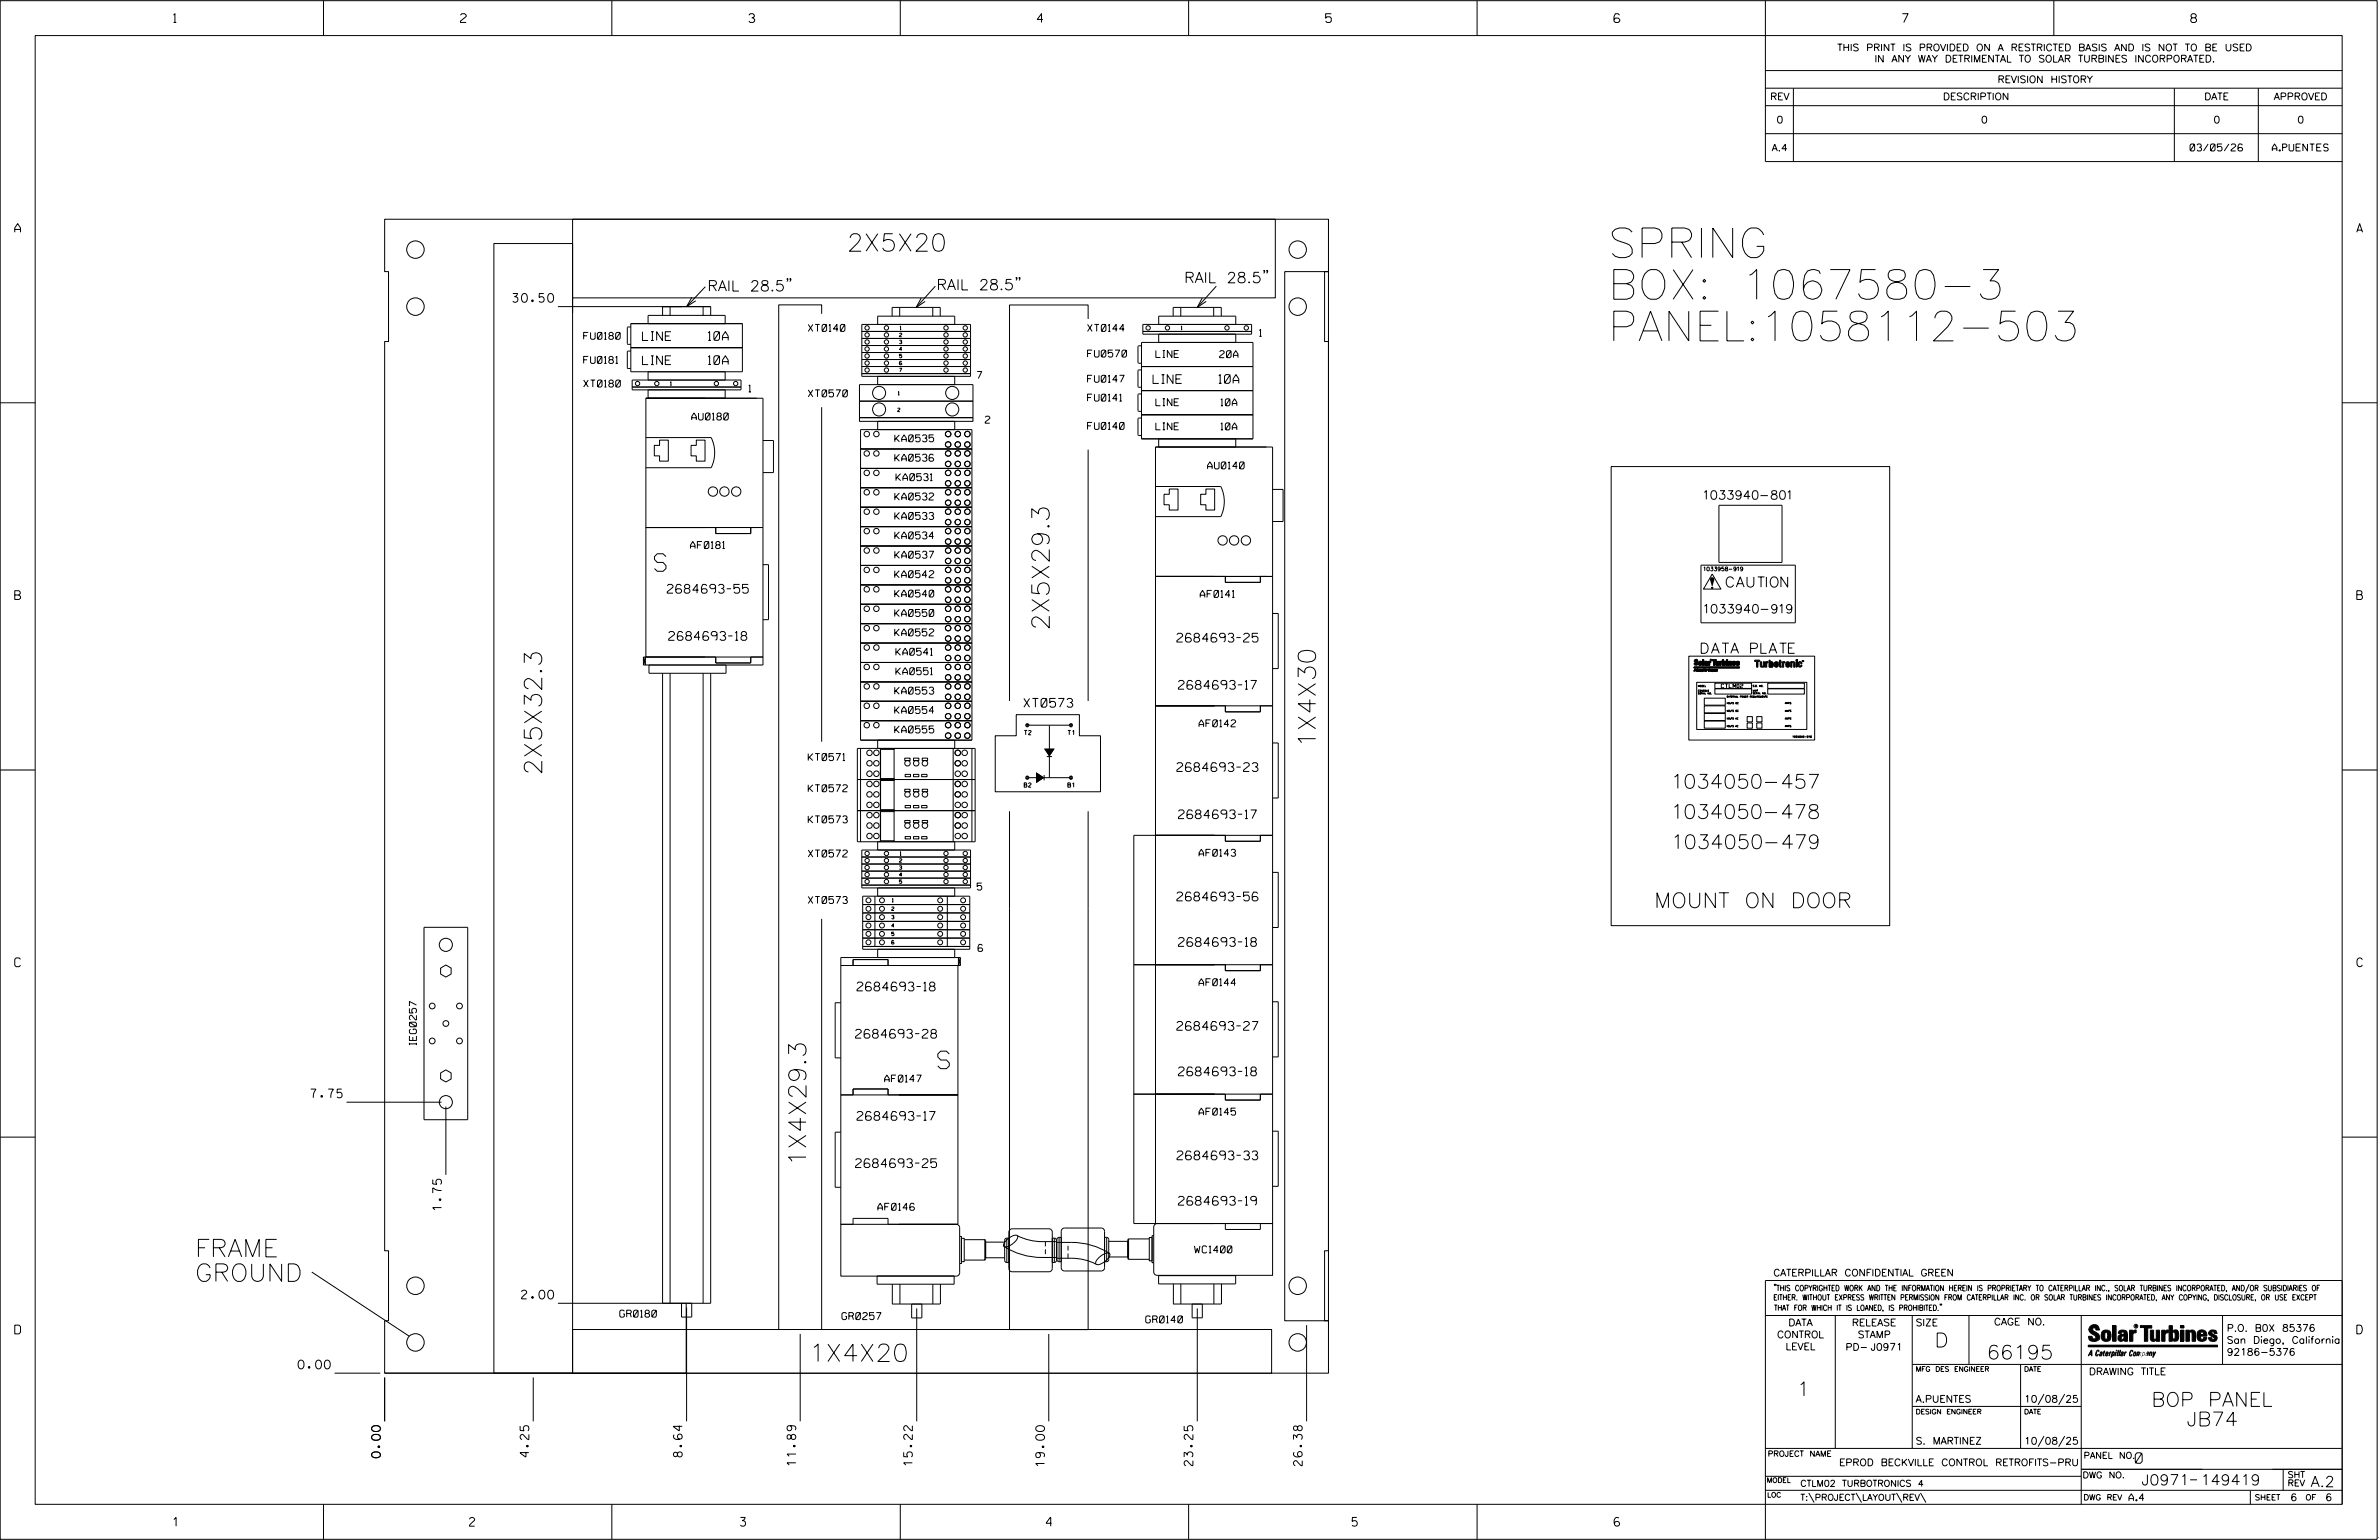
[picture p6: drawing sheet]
<svg xmlns="http://www.w3.org/2000/svg" width="864mm" height="559mm" viewBox="0 0 864 559" stroke-linecap="round" stroke-linejoin="round" font-family="sans-serif">
<defs><g id="words">
<g font-size="10.8">
<text x="583.8" y="93.5">SPRING</text>
<text x="583.8" y="108.6">BOX: 1067580-3</text>
<text x="583.8" y="123.7">PANEL:1058112-503</text>
</g>
<g font-size="6.3">
<text x="307.4" y="91.2">2X5X20</text>
<text x="237.6" y="207.3">S</text>
<text x="380.9" y="228.7" transform="rotate(-90 380.9 228.7)">2X5X29.3</text>
<text x="477.6" y="271.3" transform="rotate(-90 477.6 271.3)">1X4X30</text>
<text x="196.7" y="281.3" transform="rotate(-90 196.7 281.3)">2X5X32.3</text>
<text x="344.6" y="381.4" transform="rotate(-180 344.6 381.4)">S</text>
<text x="292.6" y="423.2" transform="rotate(-90 292.6 423.2)">1X4X29.3</text>
<text x="70.8" y="456.1">FRAME</text>
<text x="70.8" y="464.9">GROUND</text>
<text x="293.6" y="494">1X4X20</text>
</g>
<text font-size="5.4" x="600.5" y="329.4">MOUNT ON DOOR</text>
<g font-size="5.1">
<text x="607.9" y="286.1">1034050-457</text>
<text x="607.9" y="297">1034050-478</text>
<text x="608" y="308">1034050-479</text>
<text x="702.3" y="488.8">D</text>
<text x="721.2" y="493.2">66195</text>
<text x="652.2" y="506.5">1</text>
<text x="781" y="510.3">BOP PANEL</text>
<text x="793.8" y="517.4">JB74</text>
</g>
<g font-size="3.8">
<text x="256.8" y="105.6">RAIL 28.5&quot;</text>
<text x="340" y="105.2">RAIL 28.5&quot;</text>
<text x="429.9" y="102.6">RAIL 28.5&quot;</text>
<text x="775.1" y="531">0</text>
<text x="777.4" y="538.9">J0971</text>
<text x="798.8" y="538.9">149419</text>
<text x="838.8" y="539.5">A.2</text>
</g>
<g font-size="3.7">
<text x="626.6" y="213">CAUTION</text>
<text x="617.6" y="237.1">DATA PLATE</text>
</g>
<g font-size="3.2">
<text x="63" y="8.2">1</text>
<text x="167.2" y="8.2">2</text>
<text x="271.8" y="8.2">3</text>
<text x="376.5" y="8.2">4</text>
<text x="481.2" y="8.2">5</text>
<text x="690.6" y="8.2">7</text>
<text x="795.3" y="8.2">8</text>
<text x="5.4" y="84.3">A</text>
<text x="855.5" y="84.3">A</text>
<text x="186.2" y="109.7">30.50</text>
<text x="233.2" y="123.5">LINE</text>
<text x="257.1" y="123.5">10A</text>
<text x="233.2" y="132.3">LINE</text>
<text x="257.1" y="132.3">10A</text>
<text x="418.6" y="139.1">LINE</text>
<text x="442.5" y="139.1">10A</text>
<text x="618.7" y="181.2">1033940-801</text>
<text x="242.2" y="215.2">2684693-55</text>
<text x="5.4" y="217.5">B</text>
<text x="855.6" y="217.5">B</text>
<text x="618.8" y="222.5">1033940-919</text>
<text x="242.7" y="232.4">2684693-18</text>
<text x="427.2" y="233">2684693-25</text>
<text x="427.8" y="250.1">2684693-17</text>
<text x="371.7" y="256.6">XT0573</text>
<text x="427.2" y="279.9">2684693-23</text>
<text x="427.8" y="297.1">2684693-17</text>
<text x="427.2" y="326.9">2684693-56</text>
<text x="427.8" y="343.4">2684693-18</text>
<text x="5.4" y="350.8">C</text>
<text x="855.6" y="350.8">C</text>
<text x="311.1" y="359.6">2684693-18</text>
<text x="310.6" y="376.7">2684693-28</text>
<text x="427.2" y="373.8">2684693-27</text>
<text x="427.8" y="390.3">2684693-18</text>
<text x="112.8" y="398.3">7.75</text>
<text x="311.1" y="406.5">2684693-17</text>
<text x="310.6" y="423.6">2684693-25</text>
<text x="427.3" y="420.8">2684693-33</text>
<text x="427.8" y="437.3">2684693-19</text>
<text x="160.3" y="439.3" transform="rotate(-90 160.3 439.3)">1.75</text>
<text x="189.3" y="471.3">2.00</text>
<text x="5.4" y="484">D</text>
<text x="855.6" y="484">D</text>
<text x="108.3" y="496.7">0.00</text>
<text x="138.1" y="528.9" transform="rotate(-90 138.1 528.9)">0.00</text>
<text x="192" y="528.7" transform="rotate(-90 192 528.7)">4.25</text>
<text x="247.7" y="528.7" transform="rotate(-90 247.7 528.7)">8.64</text>
<text x="288.9" y="531.9" transform="rotate(-90 288.9 531.9)">11.89</text>
<text x="331.2" y="531.9" transform="rotate(-90 331.2 531.9)">15.22</text>
<text x="379.1" y="532.1" transform="rotate(-90 379.1 532.1)">19.00</text>
<text x="433" y="531.9" transform="rotate(-90 433 531.9)">23.25</text>
<text x="472.7" y="531.9" transform="rotate(-90 472.7 531.9)">26.38</text>
<text x="62.8" y="553.8">1</text>
<text x="170.4" y="553.8">2</text>
<text x="268.8" y="553.8">3</text>
<text x="379.8" y="553.8">4</text>
<text x="490.8" y="553.8">5</text>
<text x="585.9" y="553.8">6</text>
</g>
<g font-size="2.5">
<text x="666.9" y="18.5">THIS PRINT IS PROVIDED ON A RESTRICTED BASIS AND IS NOT TO BE USED</text>
<text x="680.5" y="22.6">IN ANY WAY DETRIMENTAL TO SOLAR TURBINES INCORPORATED.</text>
<text x="725.1" y="30">REVISION HISTORY</text>
<text x="642.6" y="36.3">REV</text>
<text x="705.3" y="36.3">DESCRIPTION</text>
<text x="800.2" y="36.3">DATE</text>
<text x="825.4" y="36.3">APPROVED</text>
<text x="644.9" y="44.7">0</text>
<text x="719.1" y="44.7">0</text>
<text x="803.5" y="44.7">0</text>
<text x="834" y="44.7">0</text>
<text x="643.2" y="54.8">A.4</text>
<text x="795" y="54.8">03/05/26</text>
<text x="824.9" y="54.8">A.PUENTES</text>
<text x="211.9" y="123.1">FU0180</text>
<text x="293.4" y="120.3">XT0140</text>
<text x="394.8" y="120.3">XT0144</text>
<text x="457.2" y="122">1</text>
<text x="211.9" y="131.9">FU0181</text>
<text x="394.8" y="129.6">FU0570</text>
<text x="419.6" y="129.7">LINE</text>
<text x="442.7" y="129.8">20A</text>
<text x="354.7" y="137.3">7</text>
<text x="211.9" y="140.5">XT0180</text>
<text x="271.8" y="142.2">1</text>
<text x="394.8" y="138.7">FU0147</text>
<text x="293.4" y="144">XT0570</text>
<text x="394.8" y="145.6">FU0141</text>
<text x="419.6" y="147.2">LINE</text>
<text x="443.2" y="147.2">10A</text>
<text x="251.1" y="152.4">AU0180</text>
<text x="357.6" y="153.6">2</text>
<text x="394.8" y="155.8">FU0140</text>
<text x="419.6" y="156">LINE</text>
<text x="443.2" y="156">10A</text>
<text x="324.8" y="160.3">KA0535</text>
<text x="324.8" y="167.4">KA0536</text>
<text x="438.4" y="170.1">AU0140</text>
<text x="325.3" y="174.4">KA0531</text>
<text x="324.8" y="181.4">KA0532</text>
<text x="324.8" y="188.5">KA0533</text>
<text x="324.8" y="195.5">KA0534</text>
<text x="250.7" y="199">AF0181</text>
<text x="324.8" y="202.6">KA0537</text>
<text x="324.8" y="209.6">KA0542</text>
<text x="324.8" y="216.7">KA0540</text>
<text x="435.7" y="216.8">AF0141</text>
<text x="324.8" y="223.7">KA0550</text>
<text x="324.8" y="230.7">KA0552</text>
<text x="325.2" y="237.8">KA0541</text>
<text x="325.2" y="244.8">KA0551</text>
<text x="324.8" y="251.9">KA0553</text>
<text x="324.8" y="258.9">KA0554</text>
<text x="435.3" y="263.7">AF0142</text>
<text x="324.8" y="266">KA0555</text>
<text x="293.4" y="276">KT0571</text>
<text x="293.4" y="287.3">KT0572</text>
<text x="293.4" y="298.6">KT0573</text>
<text x="293.4" y="311">XT0572</text>
<text x="435.3" y="310.7">AF0143</text>
<text x="354.7" y="323">5</text>
<text x="293.4" y="327.8">XT0573</text>
<text x="355" y="345.2">6</text>
<text x="435.3" y="357.7">AF0144</text>
<text x="151.2" y="379.2" transform="rotate(-90 151.2 379.2)">IEG0257</text>
<text x="321.1" y="392.6">AF0147</text>
<text x="435.3" y="404.6">AF0145</text>
<text x="318.7" y="439.2">AF0146</text>
<text x="433.6" y="454.6">WC1400</text>
<text x="643.8" y="463">CATERPILLAR CONFIDENTIAL GREEN</text>
<text x="225" y="477.9">GR0180</text>
<text x="305.7" y="478.8">GR0257</text>
<text x="415.9" y="480">GR0140</text>
<text x="645.1" y="485.5">CONTROL</text>
<text x="649.2" y="481.1">DATA</text>
<text x="672.3" y="481.1">RELEASE</text>
<text x="674.4" y="485.5">STAMP</text>
<text x="695.4" y="481.1">SIZE</text>
<text x="723.8" y="480.8">CAGE NO.</text>
<text x="808.4" y="483.1">P.O. B0X 85376</text>
<text x="648.2" y="489.8">LEVEL</text>
<text x="669.9" y="490">PD- J0971</text>
<text x="808.4" y="487.5">San Diego, California</text>
<text x="808.4" y="491.8">92186-5376</text>
<text x="758.3" y="498.9">DRAWING TITLE</text>
<text x="695.4" y="508.9">A.PUENTES</text>
<text x="734.8" y="508.9">10/08/25</text>
<text x="695.4" y="524.1">S. MARTINEZ</text>
<text x="734.8" y="524.1">10/08/25</text>
<text x="667.6" y="531.9">EPROD BECKVILLE CONTROL RETROFITS-PRU</text>
<text x="772.8" y="544.6">A.4</text>
<text x="831.4" y="544.6">6</text>
<text x="844.1" y="544.6">6</text>
</g>
<g font-size="2.3">
<text x="756.4" y="529.2">PANEL NO.</text>
<text x="653.5" y="539.4">CTLM02 TURBOTRONICS 4</text>
<text x="756" y="536.3">DWG NO.</text>
<text x="830.4" y="539.3">REV</text>
<text x="830.4" y="536.2">SHT</text>
<text x="653.5" y="544.5">T:\PROJECT\LAYOUT\REV\</text>
</g>
<g font-size="2">
<text x="643.8" y="468.4">&quot;THIS COPYRIGHTED WORK AND THE INFORMATION HEREIN IS PROPRIETARY TO CATERPILLAR INC., SOLAR TURBINES INCORPORATED, AND/OR SUBSIDIARIES OF</text>
<text x="643.8" y="471.8">EITHER. WITHOUT EXPRESS WRITTEN PERMISSION FROM CATERPILLAR INC. OR SOLAR TURBINES INCORPORATED, ANY COPYING, DISCLOSURE, OR USE EXCEPT</text>
<text x="644" y="475.6">THAT FOR WHICH IT IS LOANED, IS PROHIBITED.&quot;</text>
<text x="641.7" y="528.5">PROJECT NAME</text>
<text x="756.3" y="544.3">DWG REV</text>
<text x="818.5" y="544.3">SHEET</text>
<text x="836.9" y="544.3">OF</text>
</g>
<g font-size="1.8">
<text x="695.4" y="497.6">MFG DES ENGINEER</text>
<text x="734.8" y="497.6">DATE</text>
<text x="695.4" y="513.1">DESIGN ENGINEER</text>
<text x="734.8" y="513.1">DATE</text>
<text x="641.3" y="538">MODEL</text>
<text x="641.5" y="543.3">LOC</text>
</g>
<g font-size="1.6">
<text x="371.8" y="266.6">T2</text>
<text x="387.6" y="266.6">T1</text>
<text x="371.8" y="285.7">B2</text>
<text x="387.6" y="285.7">B1</text>
</g>
<g font-size="1.4">
<text x="618.5" y="207.2">1033958-919</text>
<text x="624.8" y="249.6">CTLM02</text>
</g>
<g font-size="1.3">
<text x="326.7" y="119.6">1</text>
<text x="428.7" y="119.6">1</text>
<text x="326.5" y="122.2">2</text>
<text x="326.5" y="124.7">3</text>
<text x="326.5" y="127.3">4</text>
<text x="326.5" y="129.8">5</text>
<text x="326.5" y="132.4">6</text>
<text x="326.5" y="134.9">7</text>
<text x="243.4" y="139.8">1</text>
<text x="326.1" y="143.4">1</text>
<text x="325.8" y="149.4">2</text>
<text x="326.7" y="310.3">1</text>
<text x="326.5" y="312.9">2</text>
<text x="326.5" y="318">4</text>
<text x="326.5" y="315.4">3</text>
<text x="326.5" y="320.5">5</text>
<text x="323.9" y="327.3">1</text>
<text x="323.7" y="330.4">2</text>
<text x="323.7" y="333.4">3</text>
<text x="323.7" y="336.5">4</text>
<text x="323.7" y="339.5">5</text>
</g>
<text font-size=".9" x="775.1" y="481.7">R</text>
<text font-size=".7" x="650.6" y="267.7">1034040-916</text>
<g font-size=".6">
<text x="616.4" y="249.2">MODEL</text>
<text x="616.4" y="251.9">SERIAL NO.</text>
<text x="636.3" y="249.2">S.O. NO.</text>
<text x="636.3" y="251.9">SERIAL NO.</text>
<text x="626.8" y="253.1">EXTERNAL POWER REQUIREMENTS</text>
<text x="626.8" y="255.5">VOLTS DC</text>
<text x="647.9" y="255.5">AMPS</text>
<text x="626.8" y="261">VOLTS AC</text>
<text x="626.8" y="263.8">VOLTS AC</text>
<text x="647.9" y="261">AMPS</text>
<text x="647.9" y="263.8">AMPS</text>
</g>
</g></defs>
<g fill="none" stroke="#000" stroke-width=".36">
<path d="M.1 .2h862.8v558.4h-862.8zM12.8 12.9h837.4v533h-837.4zM117.4 .2v12.7M222.1 .2v12.7M326.8 .2v12.7M431.5 .2v12.7M536.2 .2v12.7M587.9 5.5l-.5-.5h-1l-.5 1v1.7l.5 .4h1l.6-.4v-.6l-.6-.5h-1l-.5 .5M640.9 .2v58.4h209.3M745.6 .2v12.7M640.9 25.6h209.3M640.9 32h209.3"/>
<path d="M640.9 38.3h209.3M651 32v26.6M789.3 32v26.6M819.8 32v26.6M640.9 48.5h209.3M139.6 79.6h342.6v19h-1.4v25.3h1.4v329.9h-1.4v25.4h1.4v19.1h-342.6v-19.1h1.4v-25.4h-1.4v-329.9h1.4v-25.3h-1.4zM207.9 79.6h255.1v28.5h-255.1zM459.1 98.2l-.2 .3-.2-.3h.4l-.4 1M460.2 98.2l-.2 .3-.2-.3h.4l-.4 1M466.4 98.6h15.8v380.6h-15.8zM202.5 111.3h55.5v3.1M207.9 108.1v390.1h-28.6v-409.8h28.6v25.1"/>
<path d="M229 118.6h-1l-.3 .3v5.8l.3 .3h1M229 117.4h40.5v17.5h-40.5zM240.5 111.3v3.1M243.2 111.3v3.1M251.2 107.8l-2 3.5 3.4-2.2M255.2 111.3v3.1M256 104l-6.8 7.3M263.2 117.4v-3h-27.9v3M286 101.2h-.4h.4l-.4 1M287.1 101.2h-.4h.4l-.4 1M298.3 113.9v-3.3h-15.6v371.8h15.6v-149M312.8 117.7h39.5v18.9h-39.5z"/>
<path d="M318.6 117.7v-3h28v3M323.8 114.7v-3.2h17.5v3.2M326.6 111.5v3.2M334.4 108.1l-1.8 3.4 3.2-2.1M338.6 111.5v3.2M339.5 103.8l-6.9 7.7M369.1 100.8l-.1 .2-.2-.2h.3l-.3 .9M370.2 100.8l-.1 .2-.2-.2h.3l-.3 .9M395 115.7v-5h-28.5v143.7M414.9 117.7h39.4v3.5h-39.4zM420.6 117.7v-3h28v3M425.9 114.7v-3.2h17.4v3.2"/>
<path d="M428.6 111.5v3.2M436.5 108.1l-1.9 3.4 3.3-2.1M440.6 111.5v3.2M441.5 103.8l-6.9 7.7M229 127.4h-1l-.3 .2v5.9l.3 .2h1M229 126.2h40.5M229.5 137.9h39.5v3.6h-39.5zM235.3 134.9v3M263.2 134.9v3M312 139.6h41.2v12h-41.2zM312.8 135.6h39.5M312.8 133h39.5"/>
<path d="M312.8 120.3h39.5M312.8 122.8h39.5M312.8 125.4h39.5M312.8 127.9h39.5M312.8 130.5h39.5M318.6 136.6v3M346.6 136.6v3M414.4 125.5h-1.1l-.2 .2v5.8l.2 .3h1.1M414.4 134.2h-1.1l-.2 .3v5.8l.2 .2h1.1M414.4 124.2h40.4v35h-40.4zM414.4 133h40.4M414.9 120.3h39.4"/>
<path d="M420.6 121.2v3M448.6 121.2v3M.1 146.2h12.7M229.5 140.4h39.5M234.5 158.8h23.7a12.4 12.4 0 0 1 0 10.9h-23.7M235.3 141.5v3M239.4 159.7h3.2v7.6h-3.2v-1.9h-1.9v-3.8h1.9zM252.8 159.7h3.1v7.6h-3.1v-1.9h-1.9v-3.8h1.9zM263.2 141.5v3M277 159.8h3.8v11.7h-3.8M298.3 147.7v121.4M312 151.6h41.2v1.3h-41.2z"/>
<path d="M312 145.6h41.2M312.4 155.9h40.4v112.7h-40.4zM346.6 155.9v-3h-28v3M414.4 142.9h-1.1l-.2 .3v5.8l.2 .3h1.1M414.4 151.7h-1.1l-.2 .2v5.9l.2 .2h1.1M414.4 141.7h40.4M414.4 150.5h40.4M420.6 159.2v3M448.6 159.2v3M850.2 146.2h12.7M312.4 162.9h40.4M312.4 170h40.4"/>
<path d="M312.4 177h40.4M395 163.2v91.2M419.5 176.5h23.7a12.4 12.4 0 0 1 0 11h-23.7M424.5 177.4h3.1v7.7h-3.1v-1.9h-1.9v-3.8h1.9zM437.8 177.4h3.1v7.7h-3.1v-1.9h-1.9v-3.8h1.9zM462 177.6h3.8v11.6h-3.8M584.9 169.3h101.1v166.6h-101.1zM234.5 191.4h42.5M259.8 191.4v2.2h12.7v-2.2M312.4 184h40.4M312.4 191.1h40.4M312.4 198.1h40.4"/>
<path d="M624 183.3h22.9v20.8h-22.9zM277 204.9h2v20h-2M312.4 205.2h40.4M312.4 212.2h40.4M312.4 219.3h40.4M419.5 209.2h42.5M444.8 209.2v2.1h12.7v-2.1M617.5 205.1h34.2v20.9h-34.2zM621.3 213.2h.1M621.3 213.3l.4 .1M621.3 213.3l.2-.2 .3 .3M621.3 213.2v.1"/>
<path d="M621.3 213.1l.2 .2M621.4 213.2l.1 .1M621.5 213.1h.1M621.6 208.3l3.1 5.4h-6.3zM621.6 213.1h.1M621.6 213.1l-.3 .3M621.7 213.1l.1 .2M621.7 213.1l-.4 .3 .4-.3M621.8 213.1l-.5 .2M621.8 213.2l-.3 .3M621.8 213.3h-.3M622.1 210.4l-1 .7"/>
<path d="M233.6 238.4v2.9M233.6 238.4h43.4M233.6 238.4l.7 2.9v-2.9l-.7 2.9M234.5 238.4v-93.9h42.5v96.8h-43.4M259.8 238.4v2.2h12.7v-2.2M312.4 226.3h40.4M312.4 233.3h40.4M462 222.6h2v20h-2M613.1 238.1h45.6v30.4h-45.6zM615.1 239.5l.6-.3 .5 .3 .2 .4h-.5l-.2-.3-.2 .2 .1 .3a.71 .71 0 0 1 .7 .4 .71 .71 0 0 1-.1 .8l-1.1-.1-.1-.5h.4l.3 .4 .3-.3-.2-.2a.78 .78 0 0 1-.7-1.1zM618 239.5h.5v1.9h-.5zM618.1 239.4h.4v1.9h-.4z"/>
<path d="M618.9 240l.9 .1 .2 1.2h-.5v-1.1l-.7 .1zM620.2 240l.4 .1 .5-.2v.4l-.4 .1v.9h-.5zM620.9 239.4h.3l-.3-.1v.3M621.1 239.4l.1 .2M621.5 239.5h1.5v.3h-.5v1.6h-.5v-1.6h-.5zM621.5 239.4h1.5v.3h-.5v1.6h-.4v-1.6h-.6zM622.8 240h.5l.2 1.1 .1-1.1h.5v1.3h-1.1zM624.3 240l.4 .1 .5-.2v.4l-.4 .1v.9h-.5zM625.2 239.5h.5l-.1 1.9h-.4zM625.3 239.4h.4v1.9h-.4zM626.7 239.5h.4v.2h-.4zM626.7 239.4h.5v.2h-.5z"/>
<path d="M626.7 240h.5v1.3h-.5zM627.4 240h1.1l.1 1.3h-.4l-.1-1.1h-.3v1.1h-.4zM629.4 240l.5 .2 .1 .6h-.8v-.2h.4zM629.4 239.9a.6 .6 0 0 1 .7 .8h-.9v-.2h.5zM636.9 239.5h1.9v.5h-.7v2.1h-.5v-2.1h-.7zM642.2 239.5h.4v.9a.84 .84 0 0 1 1.1 .1 .84 .84 0 0 1 0 1.1l-.1 .3a.59 .59 0 0 1-1 .1l-.4 .1zM646 239.5h.4v.6h.2l-.2 .4 .2 1.6-.6-.2v-1.4h-.2zM651.9 239.4h.5v.5h-.5zM654.2 239.8v.3l.1-.3M654.4 239.7v.4h.4v-.4l-.2 .3-.1-.3h-.4l.3 .1M654.7 239.8v.3M235.6 241.3v3h28v-3"/>
<path d="M240.5 244.3v228.6M243.2 244.3v228.6M255.2 244.3v228.6M258 244.3v228.6h-55.5M312.4 240.4h40.4M312.4 247.4h40.4M312.4 254.5h40.4M368.9 259.3h22.9v7.7h7.7v20.3h-38.2v-20.3h7.6zM419.5 256.1h42.5M444.8 256.1v2.2h12.7v-2.2M614.9 242.1h16.5v.3h-16.5zM615 242h16.5v.3h-16.5z"/>
<path d="M615 242.1h16.5M615.3 242.8l.1 .8-.1-.3-.4 .3zM615.3 242.9v.4h-.2zM615.3 242.7l.1 .8h-.5zM615.4 242.8v.4h-.3zM615.9 247.6h40v17.1h-40zM616 243l.3-.1-.3 .1-.1 .4 .3-.1-.2 .3zM616 242.9l.3-.1-.2 .1-.2 .5 .3-.2-.2 .3zM616.6 243.4h.1M616.5 243.1h.2l-.1 .5-.3-.2 .3-.2zM616.5 243.2v.2zM616.5 243l.2 .1-.3 .4 .3-.4z"/>
<path d="M616.8 243h.2l-.1 .6zM616.9 243h.2l-.1 .5zM616.9 250.5l-.2-.2-.2 .3 .2 .3 .2-.1M617.2 243.1h.3l-.3 .5zM617.2 241.2l.2-.5-.2-.7 .3 .1 .3 .6-.1 .6-.5 .2M617.2 241.1l.2-.5-.2-.7 .3 .1a.9 .9 0 0 1 0 1.3l-.3 .1M617.2 243.1l.2 .2zM617.3 243h.2l-.2 .5zM617.3 243l.1 .2zM617.6 243l.2 .1-.3 .5zM617.7 243l-.1 .5zM618 243l.2 .2-.4 .5z"/>
<path d="M618 243.1v.4zM618 243l.3 .1-.4 .6zM618 243.1l.2-.1-.1 .4zM618.1 250.3v.6l-.4-.6v.6M618.4 243l-.1 .6zM618.5 243l-.2 .5zM618.5 242.9h.1M618.6 242.8h.1M618.7 258.9h7.6v2.5h-7.6zM618.7 256.1h7.6v2.6h-7.6zM618.7 253.3h7.6v2.6h-7.6zM618.7 250.4h-.4l.4 .5h-.4"/>
<path d="M618.7 242.8l-.1 .8zM618.8 242.7l-.2 .8zM618.9 240.1l.9 .1 .1 1.2h-.4l-.1-1.1-.7 .2zM619 242.8l-.2 .8zM619 242.7l-.2 .8zM619.1 243.4l.2-.1zM619.2 243.1l.2 .1-.1 .4-.3-.1 .3-.3zM619.2 243.2v.2zM619.2 243h.2v.3l-.3 .2 .3-.4zM619.5 241l-.4 .2 .4-.6h-.6l-.2 .4 .2 .4 .6-.2M619.5 250.3v.6h.3M619.5 240.9l-.3 .2 .3-.6h-.5l-.3 .6 .4 .3 .5-.2"/>
<path d="M619.6 243l.2 .1-.4 .5zM619.6 243l-.1 .5zM620 250.6h.2M620.2 240h.4v.2l.4-.2v.4l-.4 .3v.7h-.4zM620.3 243l.3-.1-.3 .1-.1 .5 .3-.2-.2 .3zM620.3 242.9l.3-.1-.2 .1-.1 .5 .2-.1-.2 .2zM620.3 250.3h-.3v.6h.3M620.7 243.1h.3l-.3 .5zM620.8 243.1l-.1 .4zM620.8 243v.4zM621.2 243l.4 .1v.5v-.5l-.3 .5v-.5l-.2 .5zM621.2 243h.5l-.1 .5v-.5l-.2 .5v-.5l-.3 .5z"/>
<path d="M621.9 243l.2 .2-.4 .5zM621.9 243l.3 .3-.5 .4zM621.9 243.1v.4zM622 243l-.1 .4zM622.3 243.4l.2-.1zM622.3 243.3l.2-.1zM622.4 243.1l.2 .1-.1 .4-.3-.1 .3-.3zM622.4 243l.2 .1-.3 .4 .3-.5zM622.5 247.9h13.3v1.9h-13.3zM622.5 249.9h13.3v1.9h-13.3zM622.8 243l.2 .1-.1 .5v-.5l-.2 .5zM622.8 240h.4l.2 1.2 .2-1.2h.4v1.4h-1.1z"/>
<path d="M622.8 243h.3l-.1 .5v-.5l-.3 .5zM623.2 243l.1 .5 .2-.5-.4 .7zM623.3 243v.4l.3-.4-.5 .7zM624.3 240h.4v.2l.4-.2v.4l-.4 .1v.9h-.4zM625.7 240.2l.3-.2 .4 .2-.1 1.2-.7-.1v-.4l.2 .3 .2-.5-.2-.5-.2 .3zM625.7 240.1h.8l-.2 1.2-.6-.1 .3-.6zM626.7 240h.4v1.4h-.4zM626.9 257.6l.2 .6 .2-.6M627.3 240l1.2 .2 .1 1.2h-.5v-1.2l-.3 .1v1.1h-.5zM628.1 257.6v.6h.3M628.4 257.6h.4M628.6 257.6v.6"/>
<path d="M629 240.1l.4-.1-.1 1.2 .7-.2a.72 .72 0 0 1-1.1 .3 .72 .72 0 0 1 .1-1.2zM629 240l.4-.1-.1 1.2 .8-.2a.73 .73 0 0 1-1.2 .3 .73 .73 0 0 1 .1-1.2zM629.3 257.7h-.3l.3 .5h-.4M630.1 257.6l.3 .2v.4h-.3zM630.3 240.1l1-.1 .1 .3h-.7l.7 .5a.59 .59 0 0 1-.5 .6 .59 .59 0 0 1-.6-.5l.7 .1-.7-.5zM630.4 240.1h.8l.2 .4-.7-.1 .7 .7a.62 .62 0 0 1-.6 .4 .62 .62 0 0 1-.6-.5l.8 .1-.8-.5zM631.1 257.8h-.4v.4l.4-.1M636.4 250.3l.2 .6 .2-.6M637.4 250.3v.6l-.4-.6v.6M637.6 250.3v.6M637.8 250.3h.3M637.9 250.3v.6"/>
<path d="M638.1 240.8l-.5 .5M639 240.1h.4l.1 1.5 .3 .1 .3-.2v-1.4h.4v2h-.4v-.3l-.4 .3-.5-.1zM640.9 240.1h.9v.4l-.5 .3v1.3h-.4zM641.7 247.9h13.3v1.9h-13.3zM641.7 249.9h13.3v1.9h-13.3zM641.7 240.1l-.8 .8M642.8 240.6a.55 .55 0 0 1 .6 .6 .55 .55 0 0 1-.6 .5zM644.3 240.3l.8-.2 .4 .3 .1 1.1a.79 .79 0 0 1-.8 .6 .79 .79 0 0 1-.7-.6zM645.1 240.7l-.4-.2-.1 1 .2 .3 .3-.3M645.1 240.7v.8M645.1 240.7h.1M645.1 241.5h.1"/>
<path d="M647 240.1h1v.4l-.5 .3v1.3h-.5zM648 258.2l.2-.6 .2 .6M648.1 258.1h.2M648.5 240.3l.7-.2 .4 .3 .1 1.1a.79 .79 0 0 1-.7 .6 .79 .79 0 0 1-.8-.6zM648.5 258.2v-.6l.3 .6 .2-.6v.6M649.2 240.7l-.4-.2-.1 1 .3 .3 .2-.3M649.2 258l.4-.3-.4-.1v.6M649.2 240.7v.8M649.2 240.7h.1M649.2 241.5h.1M650 240.1h.5v.3l.4-.4 .5 .2 .2 1.9h-.5l-.2-1.6-.4 .1v1.5h-.5zM650.2 257.7h-.4l.4 .5h-.4"/>
<path d="M651.6 240.7h.1M651.9 240.1h.5v2h-.5zM652.4 240.7l-.5 .4M652.6 241.5h.1M653.3 242.1h.1M653.4 242.1h.1M653.7 241.5l-.5 .2v-1.1l.2-.2 .3 .5h.5a.77 .77 0 0 0-.7-.8 .77 .77 0 0 0-.9 .6v.8M653.7 241.5l.5-.2a.78 .78 0 0 1-.7 .8 .78 .78 0 0 1-.9-.6M653.7 241.5h.1M654.5 240.1v-.3l.1 .3M.1 279.4h12.7M311.2 271.6h42.8v33.8h-42.8z"/>
<path d="M312.4 271.6v33.8M312.4 261.5h40.4M318.6 268.6v3M319.6 271.6v33.8M324.6 271.6v33.8M324.7 271.6v.3h-5v10.6h5v.7h-5v10.6h5v.7h-5v10.6h5v.3M328.4 275.1h2v.9h-2zM331.6 275.1h2v.9h-2zM334.8 275.1h1.9v.9h-1.9zM346 271.6v33.8M346.6 268.6v3M352.8 271.6v33.8"/>
<path d="M373.3 263.1h15.1M380 274.5h1.9M380.9 263.2v19M462 269.6h2v20h-2M618.7 261.7h7.6v2.5h-7.6zM634.2 262.3h1.9v1.9h-1.9zM634.2 260h1.9v1.9h-1.9zM637.7 262.3h1.9v1.9h-1.9zM637.7 260h1.9v1.9h-1.9zM850.2 279.4h12.7M311.2 282.9h42.8M311.2 294.1h42.8"/>
<path d="M328.4 286.4h2v.9h-2zM328.4 297.7h2v.9h-2zM328.6 281h1.9v.8h-1.9zM328.6 292.3h1.9v.8h-1.9zM331.6 281h2v.8h-2zM331.6 292.3h2v.8h-2zM331.6 286.4h2v.9h-2zM331.6 297.7h2v.9h-2zM334.6 281h1.9v.8h-1.9zM334.6 292.3h1.9v.8h-1.9zM334.8 286.4h1.9v.9h-1.9zM334.8 297.7h1.9v.9h-1.9z"/>
<path d="M366.5 294.4v188.1h28.5v-188.1M373.3 282.2h15.1M379 281.2v1.9M312.8 308.4h39.5v13.8h-39.5zM312.8 311h39.5M312.8 313.5h39.5M312.8 318.6h39.5M312.8 316.1h39.5M318.6 305.4v3M328.6 303.6h1.9v.8h-1.9zM331.6 303.6h2v.8h-2zM334.6 303.6h1.9v.8h-1.9z"/>
<path d="M346.6 305.4v3M444.8 303.1v2.2h12.7v-2.2M462 316.5h2v20h-2M462 303.1h-50.4v140.9h50.4v-281.8h-42.5v281.8M153.9 336.5h15.9v69.8h-15.9zM312.8 321.2h39.5M313.2 325.2h38.8v19.3h-38.8zM313.2 328.2h38.8M313.2 331.3h38.8M313.2 334.3h38.8M313.2 337.4h38.8M317.6 325.2v18.2"/>
<path d="M318.6 322.2v3M343.9 325.2v18.2M346.6 322.2v3M159.9 351.3l2-1.1 1.9 1.1v2.1l-1.9 1.1-2-1.1zM305.2 350.3h43.4M309.7 350.3v-2.1h12.7v2.1M313.2 340.4h38.8M313.2 343.4h38.8M318.6 344.5v3M324.5 341.5l-.6-.2-.2 .4v.7l.6 .1 .2-.1-.2-.5-.6 .2M346.6 344.5v3M348.6 347.5v2.8"/>
<path d="M348.6 347.5l-.7 2.8v-2.8l.7 2.8M348.6 347.5h-43.4v96.8h4.5v-2.2h12.7v2.2h25.3v-94M411.6 350.1h50.4M444.8 350.1v2.1h12.7v-2.1M305.2 363.9h-2v20h2M462 363.5h2v20h-2M125.8 399.9h34.5M159.9 389.3l2-1.1 1.9 1.1v2.2l-1.9 1.1-2-1.1zM305.2 397.3h42.5M309.7 397.3v-2.2h12.7v2.2M411.6 397h50.4M444.8 397v2.2h12.7v-2.2"/>
<path d="M.1 412.6h12.7M161.9 401.5v24.8M305.2 410.8h-2v20h2M462 410.5h2v20h-2M850.2 412.6h12.7M305.2 444.3h42.3l.6 .5 .3 .7-.1 16.7-.4 .6-.8 .3h-41.9zM348.4 448.7h.6v9.8h-.6M349 449.3h1v8.5h-1zM350 449.8h7.5v7.4h-7.5M357.5 449.8l.3 .2v7l-.3 .2M364.4 452.2a25 25 0 0 0 13.8 4.1M364.7 450.7h-6.9v5.7h6.9"/>
<path d="M365.4 450l.3-.4a3.6 3.6 0 0 1 3.7-1.2 3.7 3.7 0 0 1-2.6 3.4 1.76 1.76 0 0 1-2.5 .2l.3-1zM365.5 449.3l-.6 .2-.2 .5v7.3l.2 .6 .6 .2M365.5 449.3h.7v8.8h-.7M365.5 449.3v8.8M366.5 446.4l.9-.5h13.4l.7 .2 .5 1v13.2l-.2 .7-1 .5h-13.4l-.7-.3-.5-.9v-13.2zM369.4 448.4a20 20 0 0 0 8.8 2.1M378.2 450.5h5.5M378.2 456.3h5.5M382.7 449.3l.6 .2 .2 .5v7.3l-.2 .6-.6 .2M382.7 449.3h-.7v8.8h.7M382.7 449.3v8.8M383.5 450.8h5.4a25.4 25.4 0 0 1 13.9 4.1"/>
<path d="M383.5 456.6h5.4a19.4 19.4 0 0 1 8.9 2.1M384.5 449l-.6 .2-.2 .5v7.4l.2 .5 .6 .2M384.5 449h.7v8.8h-.7M384.5 449v8.8M385.7 445.8l.7-.2h13.4l.9 .5 .3 .7v13.2l-.5 1-.7 .2h-13.4l-.9-.5-.3-.7v-13.2zM398.8 456.4l.4-.3a3.6 3.6 0 0 1 3.6-1.2 3.8 3.8 0 0 1-2.5 3.4 1.75 1.75 0 0 1-2.6 .2l.3-1.1zM401.7 449l.6 .2 .2 .5v7.4l-.2 .5-.6 .2M401.7 449h-.7v8.8h.7M401.7 449v8.8M402.5 450.4h6.9v5.7h-6.9M409.7 449.5l-.3 .3v6.9l.3 .3M417.2 449.5h-7.5v7.5h7.5"/>
<path d="M417.2 449.1h1v8.4h-1zM418.8 448.4h-.6v9.8h.6M419.3 444.2l.8-.2h41.9v18.8l-42.3-.1-.6-.4-.3-.8v-16.3zM444.8 444v2.1h12.7v-2.1M113.2 461.6l35.4 23.3M247.4 472.9v5h3.7v-5M249.1 472.9v25.4h-109.5M249.2 474.5v41.2M318.4 463h28v3h-28zM323.8 473.2h17.5M323.9 466v7.2M326.7 466v7.2"/>
<path d="M330.9 473.2v5h3.7v-5M332.8 474.8v40.9M338.6 466v7.2M341.4 466v7.2M420.6 462.9h28v3h-28zM425.9 465.9v7.3h17.4M428.7 465.9v7.3M432.8 473.2v5h3.7v-5M434.6 474.8v40.9M440.7 465.9v7.3M443.4 465.9v7.3M640.9 477.3h209.3"/>
<path d="M644.2 466.1l-.1 .4M644.7 466.1l-.2 .4M666.2 477.3v48.3M694.2 477.3v48.3M704.4 473.3l-.1 .4M704.8 473.3l-.1 .4M714.8 477.3v17.8M755.5 477.3v68.6M806.8 477.3v17.8M816.5 466l-1.4 3.1M850.2 464.6h-209.3v94M850.2 464.8v81.1"/>
<path d="M121.5 498.3h16.5M139.6 499.9v15.8M193.6 499.8v15.9M207.9 482.4h253.7v15.9h-253.7zM290.5 484v31.7M380.7 484v31.7M474.3 480.8v34.9M694.2 495.1h156M733.5 495.1v30.5M758.6 481.4a2.02 2.02 0 0 1 3.1-.1l.5 1.3h-1.3l-.2-.6-.4-.2-.6 .1-.1 .4 .4 .7a2.46 2.46 0 0 1 2.2 2.9 2.83 2.83 0 0 1-3.8 .3l-.3-1.3h1.3l.2 .7 .6 .3 .5-.2 .2-.5-.4-.6-1.9-1.2-.4-.9zM759.2 491.3h-.7l.7-1.2v1.9h.2l-.1-2.1-1.3 2.1 .5-.5h.7M761.3 490l.3-.2 .4 .3-.1 .3-.3-.4-.4 .3-.3 1.6h.4l.4-.5-.3 .6-.4 .1-.3-.4z"/>
<path d="M762.6 490.6l.5-.1-.1 1.4h-.9a.74 .74 0 0 1 .9-.8l-.3 .7-.5 .1 .2-.5 .6-.2v-.5l-.7 .2zM763 483.2a2.17 2.17 0 0 1 3.1 0l.3 1.4-.3 1.5a2.17 2.17 0 0 1-3.1 0l-.3-1.5zM763.6 490.5l.4-.4 .2 .6h-.3l-.3 .9 .2 .4-.3-.1zM764.1 483.7l.5-.4 .4 .3v2.2l-.4 .2-.5-.2zM764.6 491.1l.6 .2v-.7l-.4-.1-.4 .6-.1 .8h.6M764.6 491.1l-.1 .8h.4M764.6 482.6v.8M764.8 490.7l.4 .1v.3h-.6zM765 491.5l-.1 .4zM766 490.5l-.5 1.5zM766 490.8l.4-.3-.4 .4M766.9 481h1.3v5.7h-1.3z"/>
<path d="M767 490.8l.5 .1-.3 .8-.4 .2zM767.3 490.5h-.5l-.5 2M767.3 490.5a.8 .8 0 0 1 .2 1 .8 .8 0 0 1-.9 .4l-.1 .6M767.3 490.5l-.1 .2M768.1 490.5l-.4 1.5zM768.2 489.9h.3l-.1 .2h-.2zM769 489.9l-.5 2.1zM769.7 489.9l-.6 2.1zM770.1 491.4l.5-.3-.5 .8zM770.4 491.9h.1M770.6 491.1l.1-.4-.7 .2 .1-.3 .6-.1 .2 .3-.5 1.1M770.6 491.1a.74 .74 0 0 0-.8 .8h.6"/>
<path d="M771 484.8h-.7l-.3 .6 .4 .7 .5-.3 .1-2.4h-.8l-.1 .4h-1.2a1.71 1.71 0 0 1 1.8-1.3 1.71 1.71 0 0 1 1.6 1.4v2.8h-1.1l-.1-.6M771 484.2l-1.5 .1a1.41 1.41 0 0 0 0 2.4l.5 .1 1.1-.7M771.2 486.1h-.1M771.4 490.5l.1 .3 .4-.3-.9 1.5zM771.5 490.8h.1M773 482.7h1.2v.5l.5-.5 .7-.1v1h-.6l-.5 .4-.1 2.7h-1.2zM773.3 490.3l.6-.4 .4 .2-.1 .4-.3-.4a1.28 1.28 0 0 0-.5 1.8l.6-.4-.1 .4-.8 .1zM774.7 490.8l.5-.3a.88 .88 0 0 1 .2 .9 .88 .88 0 0 1-.7 .7l-.2-.2zM774.8 490.9h.5l-.3 1h-.3l-.2-.2zM775.2 490.5l-.1 .2M776.8 481h4.3v.9h-1.5v4.8h-1.3M776.8 490.6l-.8 .2v-.3l-.4 1.5 .8-1.3v1.3l.3-1.2"/>
<path d="M779.3 491.1h.4M779.6 490.5h.3l-.3 1.4M779.6 490.7h.2l-.1 .4M779.7 491.1l-.1 .4M779.7 491.1l-.4 .2M780.1 492l.4-1.5 .1 .3 .3-.3 .3 .2-.3 1.3v-1.3l-.7 1.3M780.6 482.7h1.2v2.7l.1 .4 .4 .3 .4-.7v-2.7h1.2l.1 4h-1.3v-.5l-1.1 .6-.7-.3-.3-.7zM781.6 492.5l1-2-.8 1.3-.2-1.3-.2 2M784.7 482.7h1.2v.5l.5-.5 .7-.1v1h-.5l-.6 .4-.1 2.7h-1.2zM787.4 481h1.2v2a1.4 1.4 0 0 1 2.2 .2l.1 1.4-.4 1.9-1.5 .1-.4-.5v-1l.5 .9 .5-.3v-2.1l-.5-.4-.5 .7v2.8h-1.2zM791.5 482.7h1.3v4h-1.3zM791.5 481h1.3v.9h-1.3z"/>
<path d="M793.5 482.7h1.3v.4l.7-.5 1.1 .2 .4 .6v3.3h-1.2l-.3-3.4-.7 .2v3.2h-1.3zM794.8 483.1h.1M797.7 483.2a1.92 1.92 0 0 1 2.4-.5 1.92 1.92 0 0 1 1 2.1h-2.3v.8l.6 .5 .5-.3v-.5h1.2a1.83 1.83 0 0 1-2.1 1.4 1.83 1.83 0 0 1-1.5-2.1zM798.8 484.2v.6M799.1 483.4h.6l.2 .8h-1.1zM804.6 482.9a1.84 1.84 0 0 0-2.9 .8 3.3 3.3 0 0 0 2.2 1.9l-.5 .5-.4-.3-.1-.4h-1.2l.1 .6a1.92 1.92 0 0 0 2.9 .4M804.9 483.8h-1.2l-.2-.6-.5 .1-.1 .3 .1 .3 1.8 .9M805.1 488.1h-47.1v.6h47.1M694.2 510.3h61.3M742 505.8l-2.2 3.9M749.5 505.8l-2.2 3.9M640.9 525.6h209.2"/>
<path d="M640.9 535.7h114.6M742 521.1l-2.2 3.8M749.5 521.1l-2.2 3.8M755.5 533.2h94.7M795 537h2.6M828.8 533.2v7.6M117.4 545.9v12.7M222.1 545.9v12.7M326.8 545.9v12.7M431.5 545.9v12.7M536.2 545.9v12.7M640.9 540.8h209.3"/>
<path d="M656.6 541.7l2 3.5M673.8 541.7l1.9 3.5M688.4 541.7l2 3.5M697.2 541.7l1.9 3.5M816.9 541v4.9M863.5 558h.1"/>
<circle cx="150.8" cy="90.6" r="3.2"/>
<circle cx="471.1" cy="90.6" r="3.2"/>
<circle cx="150.8" cy="111.3" r="3.2"/>
<circle cx="314.8" cy="119" r=".79"/>
<circle cx="321.8" cy="119" r=".8"/>
<circle cx="343.4" cy="119" r=".8"/>
<circle cx="350.4" cy="119" r=".79"/>
<circle cx="416.8" cy="119" r=".79"/>
<circle cx="423.8" cy="119" r=".8"/>
<circle cx="445.4" cy="119" r=".79"/>
<circle cx="452.4" cy="119" r=".8"/>
<circle cx="471.1" cy="111.3" r="3.2"/>
<circle cx="231.4" cy="139.2" r=".8"/>
<circle cx="238.4" cy="139.2" r=".79"/>
<circle cx="260.1" cy="139.2" r=".79"/>
<circle cx="267.1" cy="139.2" r=".8"/>
<circle cx="314.8" cy="129.2" r=".79"/>
<circle cx="314.8" cy="126.6" r=".79"/>
<circle cx="314.8" cy="124.1" r=".79"/>
<circle cx="314.8" cy="134.3" r=".79"/>
<circle cx="314.8" cy="131.7" r=".79"/>
<circle cx="314.8" cy="121.5" r=".79"/>
<circle cx="321.8" cy="129.2" r=".8"/>
<circle cx="321.8" cy="126.6" r=".8"/>
<circle cx="321.8" cy="124.1" r=".8"/>
<circle cx="321.8" cy="131.7" r=".8"/>
<circle cx="321.8" cy="134.3" r=".8"/>
<circle cx="321.8" cy="121.5" r=".8"/>
<circle cx="343.4" cy="126.6" r=".8"/>
<circle cx="343.4" cy="129.2" r=".8"/>
<circle cx="343.4" cy="124.1" r=".8"/>
<circle cx="343.4" cy="134.3" r=".8"/>
<circle cx="343.4" cy="131.7" r=".8"/>
<circle cx="343.4" cy="121.5" r=".8"/>
<circle cx="350.4" cy="129.2" r=".79"/>
<circle cx="350.4" cy="126.6" r=".79"/>
<circle cx="350.4" cy="131.7" r=".79"/>
<circle cx="350.4" cy="124.1" r=".79"/>
<circle cx="350.4" cy="134.3" r=".79"/>
<circle cx="350.4" cy="121.5" r=".79"/>
<circle cx="314.6" cy="157.5" r="1"/>
<circle cx="318.1" cy="157.5" r="1"/>
<circle cx="319.1" cy="148.6" r="2.38"/>
<circle cx="319.1" cy="142.6" r="2.38"/>
<circle cx="344.2" cy="157.5" r="1"/>
<circle cx="345.7" cy="148.6" r="2.38"/>
<circle cx="345.7" cy="142.6" r="2.38"/>
<circle cx="347.7" cy="157.5" r="1"/>
<circle cx="351.2" cy="157.5" r="1"/>
<circle cx="258.8" cy="178.4" r="1.7"/>
<circle cx="263" cy="178.4" r="1.7"/>
<circle cx="267.3" cy="178.3" r="1.7"/>
<circle cx="314.6" cy="178.6" r="1"/>
<circle cx="314.6" cy="171.6" r=".99"/>
<circle cx="314.6" cy="164.5" r=".99"/>
<circle cx="318.1" cy="178.6" r="1"/>
<circle cx="318.1" cy="171.6" r=".99"/>
<circle cx="318.1" cy="164.5" r=".99"/>
<circle cx="344.2" cy="178.6" r="1"/>
<circle cx="344.2" cy="175.4" r="1"/>
<circle cx="344.2" cy="171.6" r="1"/>
<circle cx="344.2" cy="168.3" r="1"/>
<circle cx="344.2" cy="164.5" r=".99"/>
<circle cx="344.2" cy="161.3" r=".99"/>
<circle cx="347.7" cy="178.6" r="1"/>
<circle cx="347.7" cy="175.4" r="1"/>
<circle cx="347.7" cy="168.3" r="1"/>
<circle cx="347.7" cy="171.6" r="1"/>
<circle cx="347.7" cy="164.5" r=".99"/>
<circle cx="347.7" cy="161.3" r=".99"/>
<circle cx="351.2" cy="178.6" r="1"/>
<circle cx="351.2" cy="175.4" r="1"/>
<circle cx="351.2" cy="171.6" r="1"/>
<circle cx="351.2" cy="168.3" r="1"/>
<circle cx="351.2" cy="164.5" r=".99"/>
<circle cx="351.2" cy="161.3" r=".99"/>
<circle cx="314.6" cy="199.8" r="1"/>
<circle cx="314.6" cy="192.7" r=".99"/>
<circle cx="314.6" cy="185.7" r=".99"/>
<circle cx="318.1" cy="199.8" r="1"/>
<circle cx="318.1" cy="192.7" r=".99"/>
<circle cx="318.1" cy="185.7" r=".99"/>
<circle cx="344.2" cy="189.5" r="1"/>
<circle cx="344.2" cy="196.5" r="1"/>
<circle cx="344.2" cy="199.8" r="1"/>
<circle cx="344.2" cy="192.7" r="1"/>
<circle cx="344.2" cy="182.4" r="1"/>
<circle cx="344.2" cy="185.7" r=".99"/>
<circle cx="347.7" cy="189.5" r="1"/>
<circle cx="347.7" cy="199.8" r="1"/>
<circle cx="347.7" cy="196.5" r="1"/>
<circle cx="347.7" cy="192.7" r="1"/>
<circle cx="347.7" cy="182.4" r="1"/>
<circle cx="347.7" cy="185.7" r=".99"/>
<circle cx="351.2" cy="189.5" r="1"/>
<circle cx="351.2" cy="196.5" r="1"/>
<circle cx="351.2" cy="199.8" r="1"/>
<circle cx="351.2" cy="182.4" r="1"/>
<circle cx="351.2" cy="192.7" r="1"/>
<circle cx="351.2" cy="185.7" r=".99"/>
<circle cx="443.8" cy="196.1" r="1.69"/>
<circle cx="448" cy="196.1" r="1.7"/>
<circle cx="452.3" cy="196.1" r="1.7"/>
<circle cx="314.6" cy="213.8" r="1"/>
<circle cx="314.6" cy="206.8" r=".99"/>
<circle cx="318.1" cy="213.8" r="1"/>
<circle cx="318.1" cy="206.8" r=".99"/>
<circle cx="344.2" cy="213.8" r="1"/>
<circle cx="344.2" cy="210.6" r="1"/>
<circle cx="344.2" cy="203.5" r="1"/>
<circle cx="344.2" cy="206.8" r="1"/>
<circle cx="344.2" cy="217.6" r=".99"/>
<circle cx="347.7" cy="213.8" r="1"/>
<circle cx="347.7" cy="210.6" r="1"/>
<circle cx="347.7" cy="206.8" r="1"/>
<circle cx="347.7" cy="203.5" r="1"/>
<circle cx="347.7" cy="217.6" r=".99"/>
<circle cx="351.2" cy="210.6" r="1"/>
<circle cx="351.2" cy="213.8" r="1"/>
<circle cx="351.2" cy="203.5" r="1"/>
<circle cx="351.2" cy="206.8" r="1"/>
<circle cx="351.2" cy="217.6" r=".99"/>
<circle cx="314.6" cy="235" r="1"/>
<circle cx="314.6" cy="220.9" r="1"/>
<circle cx="314.6" cy="227.9" r=".99"/>
<circle cx="318.1" cy="235" r="1"/>
<circle cx="318.1" cy="220.9" r="1"/>
<circle cx="318.1" cy="227.9" r=".99"/>
<circle cx="344.2" cy="235" r="1"/>
<circle cx="344.2" cy="220.9" r="1"/>
<circle cx="344.2" cy="231.7" r="1"/>
<circle cx="344.2" cy="227.9" r="1"/>
<circle cx="344.2" cy="224.7" r="1"/>
<circle cx="344.2" cy="238.8" r="1"/>
<circle cx="347.7" cy="235" r="1"/>
<circle cx="347.7" cy="220.9" r="1"/>
<circle cx="347.7" cy="231.7" r="1"/>
<circle cx="347.7" cy="238.8" r="1"/>
<circle cx="347.7" cy="227.9" r="1"/>
<circle cx="347.7" cy="224.7" r="1"/>
<circle cx="351.2" cy="235" r="1"/>
<circle cx="351.2" cy="220.9" r="1"/>
<circle cx="351.2" cy="231.7" r="1"/>
<circle cx="351.2" cy="238.8" r="1"/>
<circle cx="351.2" cy="224.7" r="1"/>
<circle cx="351.2" cy="227.9" r="1"/>
<circle cx="621" cy="239.4" r=".26"/>
<circle cx="314.6" cy="256.1" r="1"/>
<circle cx="314.6" cy="249.1" r=".99"/>
<circle cx="314.6" cy="242" r=".99"/>
<circle cx="318.1" cy="256.1" r="1"/>
<circle cx="318.1" cy="249.1" r=".99"/>
<circle cx="318.1" cy="242" r=".99"/>
<circle cx="344.2" cy="245.8" r="1"/>
<circle cx="344.2" cy="252.9" r="1"/>
<circle cx="344.2" cy="256.1" r="1"/>
<circle cx="344.2" cy="249.1" r="1"/>
<circle cx="344.2" cy="259.9" r="1"/>
<circle cx="344.2" cy="242" r=".99"/>
<circle cx="347.7" cy="245.8" r="1"/>
<circle cx="347.7" cy="252.9" r="1"/>
<circle cx="347.7" cy="256.1" r="1"/>
<circle cx="347.7" cy="249.1" r="1"/>
<circle cx="347.7" cy="259.9" r="1"/>
<circle cx="347.7" cy="242" r=".99"/>
<circle cx="351.2" cy="245.8" r="1"/>
<circle cx="351.2" cy="252.9" r="1"/>
<circle cx="351.2" cy="256.1" r="1"/>
<circle cx="351.2" cy="259.9" r="1"/>
<circle cx="351.2" cy="249.1" r="1"/>
<circle cx="351.2" cy="242" r=".99"/>
<circle cx="617.3" cy="250.6" r=".27"/>
<circle cx="619.1" cy="250.6" r=".27"/>
<circle cx="620.8" cy="243.3" r=".23"/>
<circle cx="627.6" cy="257.9" r=".27"/>
<circle cx="314.6" cy="263.1" r=".99"/>
<circle cx="315.6" cy="273.2" r=".99"/>
<circle cx="315.6" cy="277" r=".99"/>
<circle cx="318.1" cy="273.2" r="1"/>
<circle cx="318.1" cy="263.1" r=".99"/>
<circle cx="318.1" cy="277" r=".99"/>
<circle cx="329.4" cy="277" r=".99"/>
<circle cx="332.6" cy="277" r=".99"/>
<circle cx="335.8" cy="277" r="1"/>
<circle cx="344.2" cy="266.9" r="1"/>
<circle cx="344.2" cy="263.1" r="1"/>
<circle cx="347.7" cy="266.9" r="1"/>
<circle cx="347.7" cy="273.2" r="1"/>
<circle cx="347.7" cy="263.1" r="1"/>
<circle cx="347.7" cy="277" r="1"/>
<circle cx="350.2" cy="273.2" r="1"/>
<circle cx="350.2" cy="277" r="1"/>
<circle cx="351.2" cy="266.9" r="1"/>
<circle cx="351.2" cy="263.1" r="1"/>
<circle cx="315.6" cy="284.5" r=".99"/>
<circle cx="315.6" cy="280.8" r=".99"/>
<circle cx="315.6" cy="299.6" r="1"/>
<circle cx="315.6" cy="295.8" r=".99"/>
<circle cx="315.6" cy="292.1" r=".99"/>
<circle cx="315.6" cy="288.3" r=".98"/>
<circle cx="318.1" cy="280.8" r="1"/>
<circle cx="318.1" cy="284.5" r="1"/>
<circle cx="318.1" cy="299.6" r="1"/>
<circle cx="318.1" cy="292.1" r=".99"/>
<circle cx="318.1" cy="295.8" r=".99"/>
<circle cx="318.1" cy="288.3" r=".99"/>
<circle cx="329.4" cy="299.6" r="1"/>
<circle cx="329.4" cy="288.3" r=".99"/>
<circle cx="332.6" cy="299.6" r="1"/>
<circle cx="332.6" cy="288.3" r=".99"/>
<circle cx="335.8" cy="299.6" r="1"/>
<circle cx="335.8" cy="288.3" r=".99"/>
<circle cx="347.7" cy="284.5" r="1"/>
<circle cx="347.7" cy="280.8" r="1"/>
<circle cx="347.7" cy="299.6" r="1"/>
<circle cx="347.7" cy="292.1" r="1"/>
<circle cx="347.7" cy="295.8" r="1"/>
<circle cx="347.7" cy="288.3" r=".99"/>
<circle cx="350.2" cy="280.8" r="1"/>
<circle cx="350.2" cy="284.5" r="1"/>
<circle cx="350.2" cy="299.6" r="1.01"/>
<circle cx="350.2" cy="295.8" r="1"/>
<circle cx="350.2" cy="292.1" r="1"/>
<circle cx="350.2" cy="288.3" r=".99"/>
<circle cx="314.8" cy="309.7" r=".79"/>
<circle cx="314.8" cy="317.3" r=".79"/>
<circle cx="314.8" cy="314.8" r=".79"/>
<circle cx="314.8" cy="319.9" r=".79"/>
<circle cx="314.8" cy="312.2" r=".78"/>
<circle cx="315.6" cy="303.4" r=".99"/>
<circle cx="318.1" cy="303.3" r=".99"/>
<circle cx="321.8" cy="309.7" r=".8"/>
<circle cx="321.8" cy="317.3" r=".8"/>
<circle cx="321.8" cy="314.8" r=".8"/>
<circle cx="321.8" cy="319.9" r=".8"/>
<circle cx="321.8" cy="312.2" r=".79"/>
<circle cx="343.4" cy="309.7" r=".8"/>
<circle cx="343.4" cy="317.3" r=".8"/>
<circle cx="343.4" cy="314.8" r=".8"/>
<circle cx="343.4" cy="319.9" r=".8"/>
<circle cx="343.4" cy="312.2" r=".79"/>
<circle cx="347.7" cy="303.3" r="1"/>
<circle cx="350.2" cy="303.3" r="1"/>
<circle cx="350.4" cy="309.7" r=".79"/>
<circle cx="350.4" cy="317.3" r=".79"/>
<circle cx="350.4" cy="314.8" r=".79"/>
<circle cx="350.4" cy="319.9" r=".79"/>
<circle cx="350.4" cy="312.2" r=".78"/>
<circle cx="315.3" cy="335.8" r=".9"/>
<circle cx="315.3" cy="326.7" r=".9"/>
<circle cx="315.3" cy="338.9" r=".9"/>
<circle cx="315.3" cy="329.8" r=".9"/>
<circle cx="315.3" cy="332.8" r=".9"/>
<circle cx="320.2" cy="338.9" r=".9"/>
<circle cx="320.2" cy="326.7" r=".9"/>
<circle cx="320.2" cy="335.8" r=".9"/>
<circle cx="320.2" cy="329.8" r=".9"/>
<circle cx="320.2" cy="332.8" r=".9"/>
<circle cx="341.3" cy="335.8" r=".9"/>
<circle cx="341.3" cy="338.9" r=".9"/>
<circle cx="341.3" cy="326.7" r=".9"/>
<circle cx="341.3" cy="332.8" r=".89"/>
<circle cx="341.3" cy="329.8" r=".89"/>
<circle cx="349.6" cy="326.7" r=".9"/>
<circle cx="349.6" cy="338.9" r=".9"/>
<circle cx="349.6" cy="335.8" r=".9"/>
<circle cx="349.6" cy="332.8" r=".89"/>
<circle cx="349.6" cy="329.8" r=".89"/>
<circle cx="161.9" cy="342.8" r="2.38"/>
<circle cx="315.3" cy="341.9" r=".9"/>
<circle cx="320.2" cy="341.9" r=".9"/>
<circle cx="341.3" cy="341.9" r=".89"/>
<circle cx="349.6" cy="341.9" r=".89"/>
<circle cx="156.9" cy="365" r="1.04"/>
<circle cx="156.9" cy="377.7" r="1.05"/>
<circle cx="161.8" cy="371.4" r="1.05"/>
<circle cx="166.8" cy="365" r="1.05"/>
<circle cx="166.8" cy="377.7" r="1.06"/>
<circle cx="161.9" cy="399.9" r="2.38"/>
<circle cx="150.8" cy="466.6" r="3.2"/>
<circle cx="471.1" cy="466.6" r="3.2"/>
<circle cx="150.8" cy="487.1" r="3.2"/>
<circle cx="471.1" cy="487.1" r="3.2"/>
<circle cx="775.4" cy="481.2" r=".69"/>
</g>
<g fill="#000">
<path d="M618.1 239.4h.4v1.9h-.4zM626.7 239.4h.5v.2h-.5zM651.9 239.4h.5v.5h-.5zM618.5 243l-.2 .5zM618.8 242.7l-.2 .8zM619 242.7l-.2 .8zM626.7 240h.5v1.3h-.5zM651.9 240.1h.5v2h-.5zM379 271.7h3.8l-1.9 2.8zM376.2 280.3l2.8 1.9-2.8 1.9zM768.1 490.5l-.4 1.5zM768.2 489.9h.3l-.1 .2h-.2z"/>
<path d="M769 489.9l-.5 2.1zM769.7 489.9l-.6 2.1zM791.5 481h1.3v.9h-1.3zM791.5 482.7h1.3v4h-1.3zM758 488.1h47.1v.6h-47.1z"/>
<path d="M621 209.6a.81 .81 0 0 1 1.1 0 .81 .81 0 0 1 .1 1.1l-.7 2.1-.8-2.4z" fill-rule="evenodd"/>
<path d="M616.7 240.1l.5-.2v1.2l.2-.5-.2-.7 .3 .1a.9 .9 0 0 1 0 1.3l-.8-.1z" fill-rule="evenodd"/>
<path d="M621.5 239.4h1.5v.3h-.5v1.6h-.4v-1.6h-.6z" fill-rule="evenodd"/>
<path d="M636.9 239.5h1.9v.5h-.7v2.1h-.5v-2.1h-.7z" fill-rule="evenodd"/>
<path d="M654.1 239.7h.3l-.1 .4z" fill-rule="evenodd"/>
<path d="M654.4 239.7l.2 .3 .2-.3v.4l-.1-.3-.3 .3z" fill-rule="evenodd"/>
<path d="M615.3 242.7l-.4 .8h.5zM615.4 242.8v.4h-.3z" fill-rule="evenodd"/>
<path d="M615.1 239.5l.6-.3 .5 .3 .2 .4h-.5l-.2-.3-.2 .2 .1 .3a.71 .71 0 0 1 .7 .4 .71 .71 0 0 1-.1 .8l-1.1-.1-.1-.5h.4l.3 .4 .2-.3-.1-.2a.78 .78 0 0 1-.7-1.1z" fill-rule="evenodd"/>
<path d="M616.1 242.7l.2 .1-.2 .1-.1 .5 .2-.2-.2 .3z" fill-rule="evenodd"/>
<path d="M616.5 243l.2 .1-.3 .4 .3-.4z" fill-rule="evenodd"/>
<path d="M617 242.9l-.2 .6z" fill-rule="evenodd"/>
<path d="M617.3 243v.5l.2-.5zM617.3 243l-.1 .2z" fill-rule="evenodd"/>
<path d="M617.7 243l-.1 .5z" fill-rule="evenodd"/>
<path d="M618 243l-.1 .7 .4-.6zM618 243.1l.2-.1-.1 .4z" fill-rule="evenodd"/>
<path d="M618.8 240.7l.7-.2-.4 .4 .2 .2 .2-.2v.3l-.6 .1z" fill-rule="evenodd"/>
<path d="M619.2 243l.2 .1-.3 .4 .3-.2v-.3zM619.2 243.2v.2z" fill-rule="evenodd"/>
<path d="M618.9 240l.9 .1 .2 1.2h-.5v-1.1l-.7 .1z" fill-rule="evenodd"/>
<path d="M619.6 243l-.1 .5z" fill-rule="evenodd"/>
<path d="M620.2 240l.4 .1 .5-.2v.4l-.4 .1v.9h-.5z" fill-rule="evenodd"/>
<path d="M620.3 242.9l.3-.1-.2 .1-.1 .5 .2-.1-.2 .2z" fill-rule="evenodd"/>
<path d="M620.8 243v.5l.3-.5zM620.8 243v.4z" fill-rule="evenodd"/>
<path d="M621.2 243h.5l-.1 .5v-.5l-.2 .5v-.5l-.3 .5z" fill-rule="evenodd"/>
<path d="M621.9 243l-.2 .7 .5-.4zM622 243l-.1 .4z" fill-rule="evenodd"/>
<path d="M622.4 243h.2l-.3 .5 .3-.4zM622.4 243.2v.2z" fill-rule="evenodd"/>
<path d="M622.8 240h.5l.2 1.1 .1-1.1h.5v1.3h-1.1z" fill-rule="evenodd"/>
<path d="M622.8 243l.3 .1-.1 .4v-.5l-.3 .5z" fill-rule="evenodd"/>
<path d="M623.3 243v.4l.3-.4-.5 .7z" fill-rule="evenodd"/>
<path d="M624.3 240l.4 .1 .5-.2v.4l-.4 .1v.9h-.5z" fill-rule="evenodd"/>
<path d="M625.3 239.4h.4v1.9h-.4z" fill-rule="evenodd"/>
<path d="M625.7 240.1h.8l-.2 1.2-.6-.1 .3-.6z" fill-rule="evenodd"/>
<path d="M627.4 240h1.1l.1 1.3h-.4l-.1-1.1h-.3v1.1h-.4z" fill-rule="evenodd"/>
<path d="M628.9 240.1l.5-.2-.1 1.2 .8-.2a.71 .71 0 0 1-1.1 .4 .71 .71 0 0 1-.1-1.2z" fill-rule="evenodd"/>
<path d="M629.4 239.9a.6 .6 0 0 1 .7 .8h-.9v-.2h.5z" fill-rule="evenodd"/>
<path d="M630.5 240h.8l.1 .3h-.7l.7 .5a.59 .59 0 0 1-.5 .6 .59 .59 0 0 1-.6-.5l.7 .1-.7-.5z" fill-rule="evenodd"/>
<path d="M639 240.1h.4v1.3l.4 .3 .3-.3v-1.3h.4v2h-.4v-.3l-.1 .2a.59 .59 0 0 1-.7 .1 .59 .59 0 0 1-.3-.6z" fill-rule="evenodd"/>
<path d="M640.9 240.1h.9v.4l-.5 .3v1.3h-.4z" fill-rule="evenodd"/>
<path d="M642.2 239.5h.4v.9a.85 .85 0 0 1 1.1 .1 .85 .85 0 0 1 0 1.1l-.5 .6-.6-.2-.4 .1z" fill-rule="evenodd"/>
<path d="M644.2 240.4a.8 .8 0 0 1 1.4 .3v.8a.79 .79 0 0 1-.8 .6 .79 .79 0 0 1-.7-.6z" fill-rule="evenodd"/>
<path d="M646 239.5h.4v.6h.2l-.2 .4 .2 1.6-.6-.3v-1.3h-.2z" fill-rule="evenodd"/>
<path d="M647 240.1h1v.4l-.5 .3v1.3h-.5z" fill-rule="evenodd"/>
<path d="M648.4 240.4a.79 .79 0 0 1 1.3 .3v.8a.77 .77 0 0 1-.7 .6 .77 .77 0 0 1-.7-.6z" fill-rule="evenodd"/>
<path d="M650 240.1h.5v.2a.59 .59 0 0 1 .7-.2 .59 .59 0 0 1 .4 .6v1.4h-.5v-1.4l-.2-.2-.4 .2v1.4h-.5z" fill-rule="evenodd"/>
<path d="M652.8 240.4a.76 .76 0 0 1 .9-.3 .76 .76 0 0 1 .5 .8h-.5l-.2-.5-.3 .2v1l1-.3a.78 .78 0 0 1-.7 .8 .78 .78 0 0 1-.9-.6z" fill-rule="evenodd"/>
<path d="M372.1 263.1h1.6a.76 .76 0 0 1-.8 .8 .76 .76 0 0 1-.8-.8z" fill-rule="evenodd"/>
<path d="M372.4 262.6l.8-.1 .5 .6h-1.6z" fill-rule="evenodd"/>
<path d="M388 263.1h1.5a.76 .76 0 0 1-.7 .8 .76 .76 0 0 1-.8-.8z" fill-rule="evenodd"/>
<path d="M388.2 262.6l.9-.1 .4 .6h-1.5z" fill-rule="evenodd"/>
<path d="M372.1 282.2h1.6a.76 .76 0 0 1-.8 .8 .76 .76 0 0 1-.8-.8z" fill-rule="evenodd"/>
<path d="M372.4 281.6l.8-.1 .5 .7h-1.6z" fill-rule="evenodd"/>
<path d="M388 282.2h1.5a.76 .76 0 0 1-.7 .8 .76 .76 0 0 1-.8-.8z" fill-rule="evenodd"/>
<path d="M388.2 281.6l.9-.1 .4 .7h-1.5z" fill-rule="evenodd"/>
<path d="M759.2 489.9l-1.2 2.1 .5-.5h.7v.5h.2zM759.2 490.1v1.2h-.7z" fill-rule="evenodd"/>
<path d="M758.6 481.4a2.02 2.02 0 0 1 3.1-.1l.5 1.3h-1.3l-.2-.6-.4-.2-.6 .1-.1 .4 .4 .7a2.46 2.46 0 0 1 2.2 2.9 2.83 2.83 0 0 1-3.8 .3l-.3-1.3h1.3l.2 .7 .6 .3 .5-.2 .2-.5-.4-.6-1.9-1.2-.4-.9z" fill-rule="evenodd"/>
<path d="M761.3 490l.3-.2 .4 .3-.1 .3-.3-.4-.4 .3-.3 1.6h.4l.4-.5-.3 .6-.4 .1-.3-.4z" fill-rule="evenodd"/>
<path d="M762.6 490.6l.5-.1-.1 1.4h-.9a.74 .74 0 0 1 .9-.8l-.6 .3-.2 .5 .5-.1 .3-.6v-.5l-.7 .2z" fill-rule="evenodd"/>
<path d="M763.6 490.5l.4-.4 .2 .6h-.3l-.3 .9 .2 .4-.3-.1z" fill-rule="evenodd"/>
<path d="M764.8 490.5l.5 .3-.1 .5h-.6l.6-.2v-.3l-.4-.1-.3 1.2h.4l.3-.4-.6 .6-.3-.2v-.4z" fill-rule="evenodd"/>
<path d="M763 483.2a2.17 2.17 0 0 1 3.1 0l.3 1.4-.3 1.5a2.17 2.17 0 0 1-3.1 0l-.3-1.5zM764.1 483.7v2.1l.5 .2 .4-.2v-2.2l-.4-.3z" fill-rule="evenodd"/>
<path d="M766 490.5v.3l.4-.1-.4 .2-.5 1.1z" fill-rule="evenodd"/>
<path d="M766.8 490.5l-.5 2 .3-.6a.71 .71 0 0 0 .9-.5 .71 .71 0 0 0-.4-.9zM767 490.8l.5 .1-.3 .8-.4 .2z" fill-rule="evenodd"/>
<path d="M766.9 481h1.3v5.7h-1.3z" fill-rule="evenodd"/>
<path d="M770.1 490.6l.6-.1 .2 .3-.4 1.2-.5 .1-.2-.5 .3-.5h.5l-.7 .5v.3l.4-.1 .4-.9-.5-.2-.2 .2z" fill-rule="evenodd"/>
<path d="M769.4 482.8l-.5 1h1.2l.1-.4h.8v.8l-1.5 .1a1.41 1.41 0 0 0 0 2.4l.5 .1 1.1-.7 .1 .6h1.1v-2.8a1.79 1.79 0 0 0-2.4-1.2zM770.3 484.8h.7l-.1 1-.5 .3-.4-.7z" fill-rule="evenodd"/>
<path d="M771.4 490.5l.1 .3 .4-.3-.9 1.5z" fill-rule="evenodd"/>
<path d="M773 482.7h1.2v.5l.5-.5 .7-.1v1h-.6l-.5 .4-.1 2.7h-1.2z" fill-rule="evenodd"/>
<path d="M773.3 490.3l.6-.4 .4 .2-.1 .4-.3-.4a1.28 1.28 0 0 0-.5 1.8l.6-.4-.3 .5h-.6z" fill-rule="evenodd"/>
<path d="M774.7 490.8l-.2 1.1h.7a.96 .96 0 0 0 0-1.4zM774.8 490.9h.5l-.1 .6-.5 .4-.2-.2z" fill-rule="evenodd"/>
<path d="M776 490.5v.3l.4-.3 .2 .3 .7-.2-.3 1.4v-1.3l-.6 1.3v-1.3l-.8 1.3z" fill-rule="evenodd"/>
<path d="M776.8 481h4.3v.9h-1.5v4.8h-1.3v-4.8h-1.5z" fill-rule="evenodd"/>
<path d="M777.9 490.5l-.5 2 .3-.6a.71 .71 0 0 0 .9-.5 .71 .71 0 0 0-.4-.9zM778.1 490.8l.3-.1 .1 .4-.5 .8-.2-.5z" fill-rule="evenodd"/>
<path d="M779.3 490.6l.6-.1-.3 1.5-.7-.1a.67 .67 0 0 1 .8-.8l-.6 .3-.1 .5 .4-.1 .4-.9-.4-.2-.3 .2z" fill-rule="evenodd"/>
<path d="M780.5 490.5l.1 .3 .3-.3 .3 .2-.3 1.3v-1.3l-.8 1.3z" fill-rule="evenodd"/>
<path d="M780.6 482.7h1.2v2.7l.1 .4 .4 .3 .4-.7v-2.7h1.2l.1 4h-1.3v-.5l-1.1 .6-.7-.3-.3-.7z" fill-rule="evenodd"/>
<path d="M781.6 490.5l.2 1.3 .8-1.3-1.2 2z" fill-rule="evenodd"/>
<path d="M784.7 482.7h1.2v.5l.5-.5 .7-.1v1h-.5l-.6 .4-.1 2.7h-1.2z" fill-rule="evenodd"/>
<path d="M787.4 481h1.2v2a1.4 1.4 0 0 1 2.2 .2l.1 1.4-.4 1.9-1.5 .1-.4-.5v-1l.5 .9 .5-.3v-2.1l-.5-.4-.5 .7v2.8h-1.2z" fill-rule="evenodd"/>
<path d="M793.5 482.7h1.3v.4a1.29 1.29 0 0 1 2.2 .3v3.3h-1.2l-.3-3.4-.7 .2v3.2h-1.3z" fill-rule="evenodd"/>
<path d="M797.7 483.2a1.92 1.92 0 0 1 2.4-.5 1.92 1.92 0 0 1 1 2.1h-2.3v.8l.6 .5 .5-.3v-.5h1.2a1.83 1.83 0 0 1-2.1 1.4 1.83 1.83 0 0 1-1.5-2.1zM799.1 483.4l-.3 .8h1.1l-.2-.8z" fill-rule="evenodd"/>
<path d="M801.9 483.2a1.94 1.94 0 0 1 3 .1v.5h-1.2l-.2-.6-.5 .1-.1 .3 .1 .3 1.8 .9a1.2 1.2 0 0 1 .1 1.3 1.2 1.2 0 0 1-1.2 .7l-1.6-.4-.4-1h1.2l.1 .4 .4 .3 .5-.5a3.3 3.3 0 0 1-2.2-1.9z" fill-rule="evenodd"/>
<circle cx="761.4" cy="492" r=".07"/>
<circle cx="762.2" cy="485.1" r=".07"/>
<circle cx="769.3" cy="492" r=".07"/>
<circle cx="773.1" cy="486.7" r=".07"/>
<circle cx="791.5" cy="486.7" r=".07"/>
<circle cx="791.5" cy="481" r=".07"/>
<circle cx="794.8" cy="486.7" r=".07"/>
</g>
<path d="M379.5 450.5v5.8M387.7 456.6v-5.8" fill="none" stroke="#000" stroke-width=".36" stroke-dasharray="1.7 1.1" stroke-linecap="butt"/>
<use href="#words"/>
</svg>
